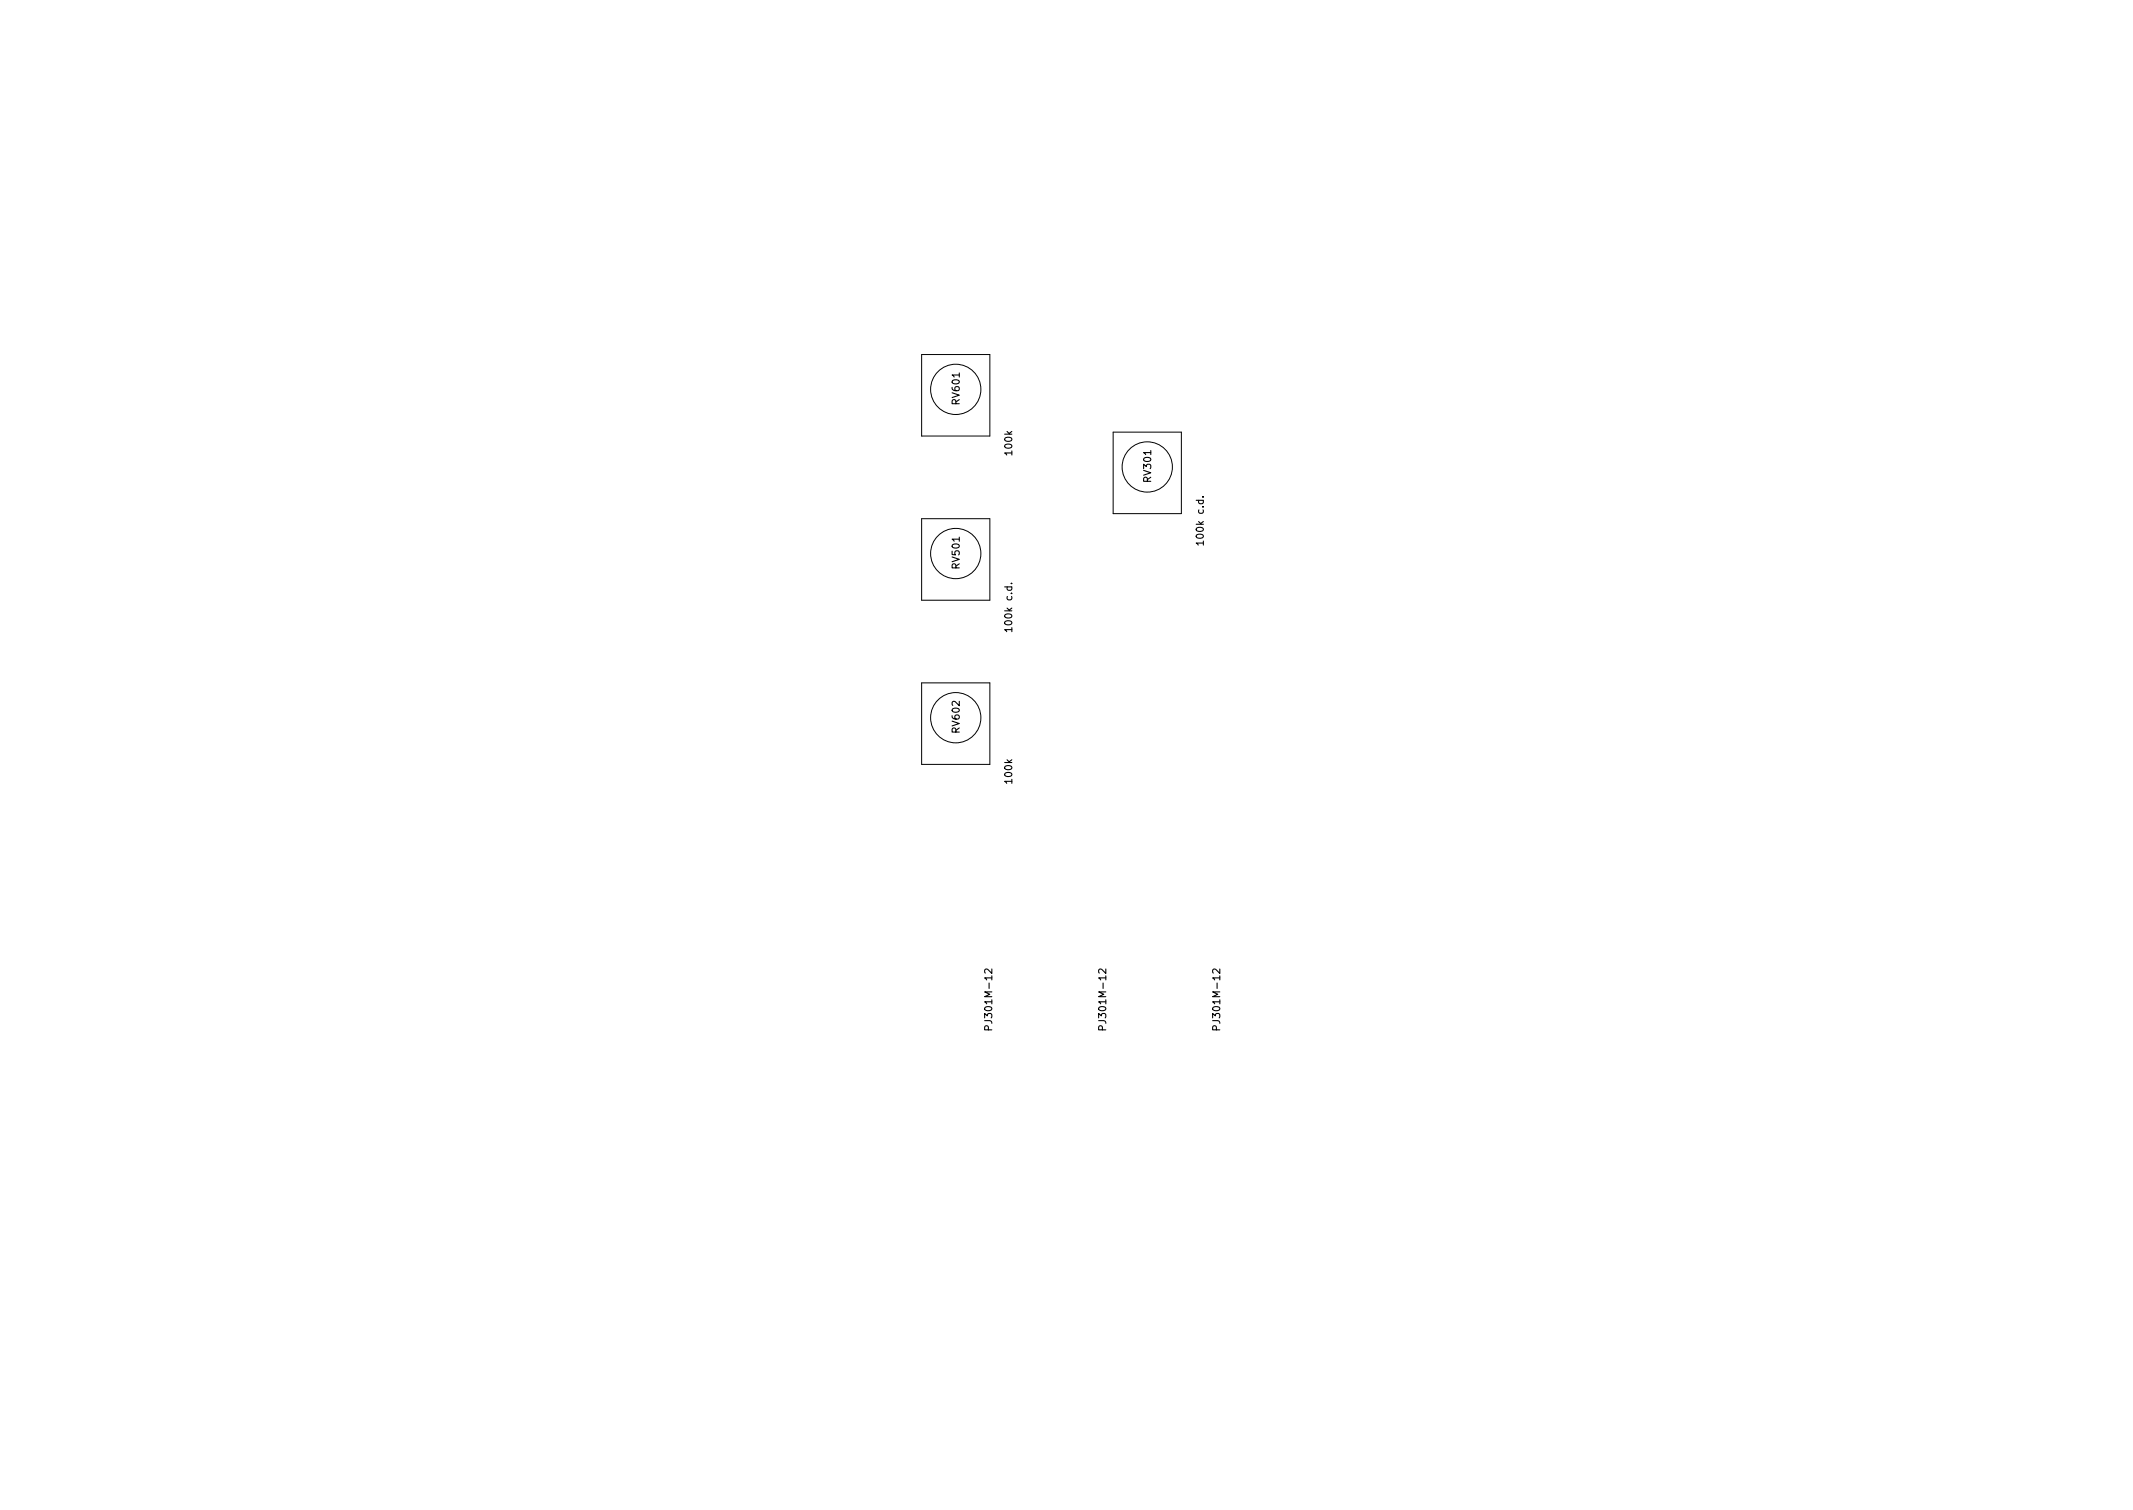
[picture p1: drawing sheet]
<svg xmlns="http://www.w3.org/2000/svg" width="297mm" height="210mm" viewBox="0 0 297 210" stroke-linecap="round" stroke-linejoin="round" font-family="sans-serif">
<defs><g id="words">
<g font-size="1.4">
<text x="133.6" y="56.2" transform="rotate(-90 133.6 56.2)">RV601</text>
<text x="141" y="63.3" transform="rotate(-90 141 63.3)">100k</text>
<text x="160.3" y="67" transform="rotate(-90 160.3 67)">RV301</text>
<text x="167.6" y="75.5" transform="rotate(-90 167.6 75.5)">100k c.d.</text>
<text x="133.6" y="79.1" transform="rotate(-90 133.6 79.1)">RV501</text>
<text x="141" y="87.5" transform="rotate(-90 141 87.5)">100k c.d.</text>
<text x="133.6" y="101.9" transform="rotate(-90 133.6 101.9)">RV602</text>
<text x="141" y="109" transform="rotate(-90 141 109)">100k</text>
<text x="138.2" y="142.8" transform="rotate(-90 138.2 142.8)">PJ301M-12</text>
<text x="154" y="142.8" transform="rotate(-90 154 142.8)">PJ301M-12</text>
<text x="169.9" y="142.8" transform="rotate(-90 169.9 142.8)">PJ301M-12</text>
</g>
</g></defs>
<path d="M167.5 69.2h.1M167.6 75.6h-1l.3 .3M167.6 75.3v.6M140.8 81.2h.1M140.9 87.7h-1l.3 .3M140.9 87.4v.6M138.1 134.9v.6l-.7-.6-.3 .2 .1 .4M154 134.9v.6l-.7-.6-.3 .2 .1 .4M169.9 134.9v.6l-.7-.6-.3 .2 .1 .4M137.6 143.4v-.5l-.1-.1-.3 .1-.1 .5h1M153.5 143.4v-.5l-.2-.1-.2 .1-.1 .5h1M169.4 143.4l-.1-.5-.1-.1-.2 .1-.1 .5h1" fill="none" stroke="#000" stroke-width=".15"/>
<g fill="none" stroke="#000" stroke-width=".14">
<path d="M128.3 49.4h9.5v11.3h-9.5zM128.3 72.2h9.5v11.4h-9.5zM155 60.2h9.5v11.3h-9.5zM128.3 95.1h9.5v11.3h-9.5z"/>
<circle cx="133.1" cy="54.2" r="3.5"/>
<circle cx="133.1" cy="77.1" r="3.5"/>
<circle cx="159.8" cy="65" r="3.5"/>
<circle cx="133.1" cy="99.9" r="3.5"/>
</g>
<use href="#words"/>
</svg>
